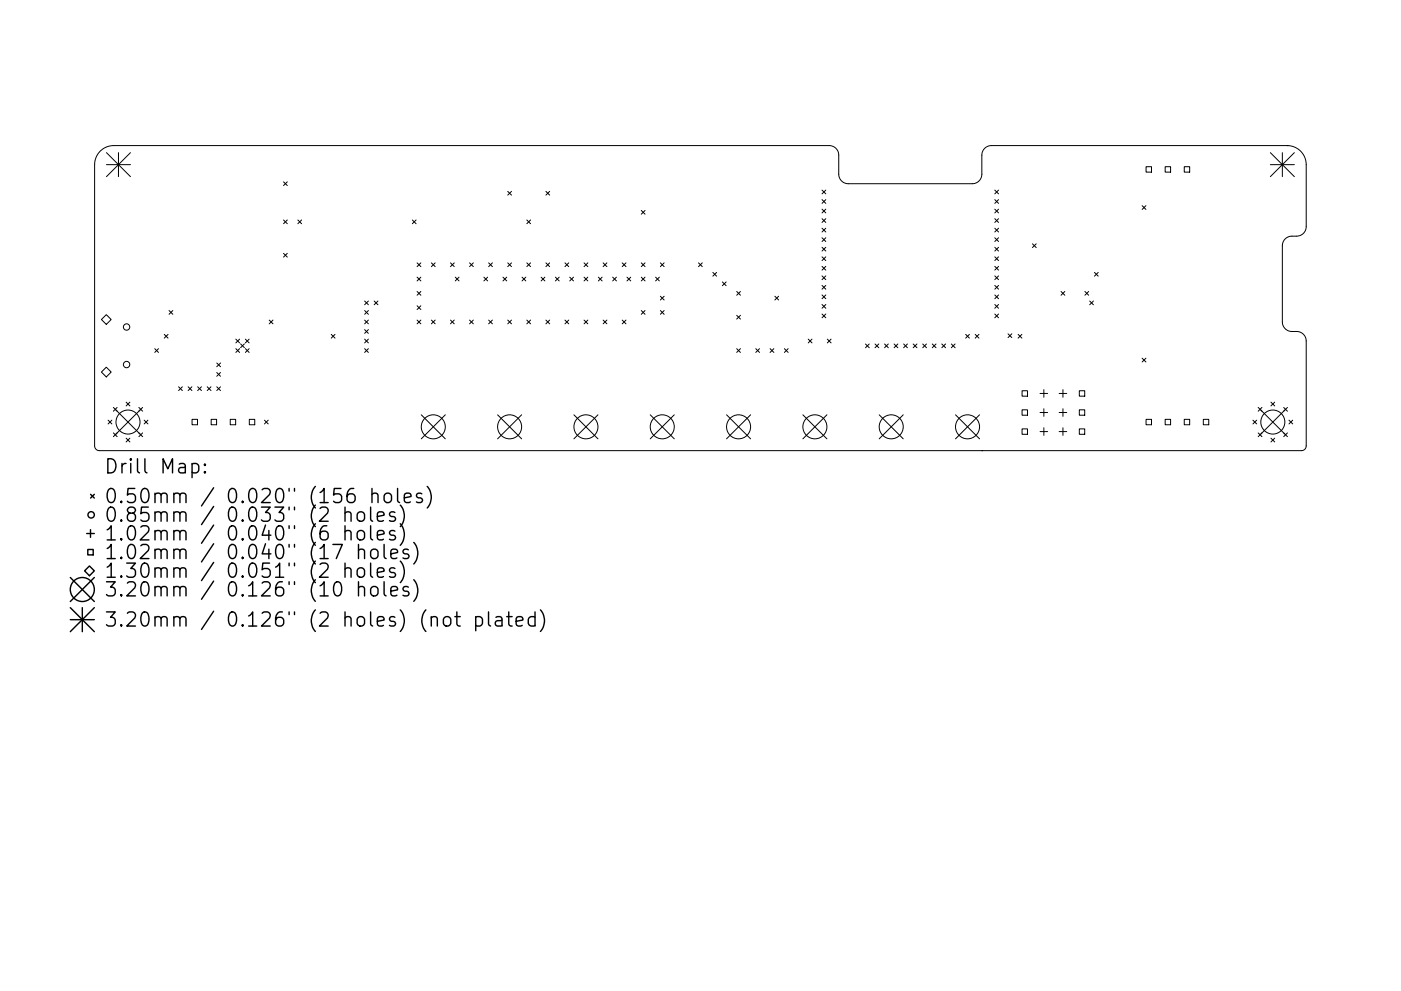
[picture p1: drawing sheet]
<svg xmlns="http://www.w3.org/2000/svg" width="297mm" height="210mm" viewBox="0 0 297 210" stroke-linecap="round" stroke-linejoin="round" font-family="sans-serif">
<defs><g id="words">
<g font-size="4.2">
<text x="22" y="100.5">Drill Map:</text>
<text x="22" y="106.8">0.50mm / 0.020&quot; (156 holes)</text>
<text x="22" y="110.7">0.85mm / 0.033&quot; (2 holes)</text>
<text x="22" y="114.7">1.02mm / 0.040&quot; (6 holes)</text>
<text x="22" y="118.7">1.02mm / 0.040&quot; (17 holes)</text>
<text x="22" y="122.6">1.30mm / 0.051&quot; (2 holes)</text>
<text x="22" y="126.6">3.20mm / 0.126&quot; (10 holes)</text>
<text x="22" y="133">3.20mm / 0.126&quot; (2 holes) (not plated)</text>
</g>
</g></defs>
<g fill="none" stroke="#000" stroke-width=".21">
<path d="M21.2 32.1a4 4 0 0 1 2.9-1.2h151.7a2.02 2.02 0 0 1 2 2v4.1a2.02 2.02 0 0 0 2.1 2h26.2a2.02 2.02 0 0 0 2.1-2v-4.1a2.02 2.02 0 0 1 2-2h62.7a4 4 0 0 1 4 4v13.2a2.02 2.02 0 0 1-2 2h-1a2.03 2.03 0 0 0-2 2v16.2a2.03 2.03 0 0 0 2 2h1a2.02 2.02 0 0 1 2 2.1v22.2a1.01 1.01 0 0 1-1 1h-254.8a1.01 1.01 0 0 1-1-1v-59.7a4 4 0 0 1 1.1-2.8zM22.6 32.4l5.1 5.1M22.6 34.9h5.1M25.1 32.4v5.1M27.7 32.4l-5.1 5.1M60.1 38.6l.8 .8M60.9 38.6l-.8 .8M243 35.4h1.1v1.1h-1.1zM247 35.4h1.2v1.1h-1.2zM251.1 35.4h1.1v1.1h-1.1zM269.3 34.9h5.1M269.3 32.4l5.1 5.1"/>
<path d="M271.9 32.4v5.1M272.9 30.9h.1M274.4 32.4l-5.1 5.1M60.1 46.7l.8 .8M60.1 53.8l.8 .7M60.9 46.7l-.8 .8M60.9 53.8l-.8 .7M63.2 46.7l.7 .8M63.9 46.7l-.7 .8M87.4 46.7l.8 .8M88.2 46.7l-.8 .8M88.4 55.8l.8 .8"/>
<path d="M88.4 58.8l.8 .8M89.2 58.8l-.8 .8M89.2 55.8l-.8 .8M91.5 55.8l.8 .8M92.3 55.8l-.8 .8M95.5 55.8l.8 .8M96.3 55.8l-.8 .8M96.5 58.8l.8 .8M97.3 58.8l-.8 .8M99.6 55.8l.8 .8M100.4 55.8l-.8 .8M102.6 58.8l.8 .8"/>
<path d="M103.4 58.8l-.8 .8M103.6 55.8l.8 .8M104.4 55.8l-.8 .8M106.6 58.8l.8 .8M107.4 58.8l-.8 .8M107.6 40.6l.8 .8M107.6 55.8l.8 .8M108.4 55.8l-.8 .8M108.4 40.6l-.8 .8M110.7 58.8l.8 .8M111.5 58.8l-.8 .8M111.7 46.7l.8 .8"/>
<path d="M111.7 55.8l.8 .8M112.5 55.8l-.8 .8M112.5 46.7l-.8 .8M114.7 58.8l.8 .8M115.5 58.8l-.8 .8M115.7 40.6l.8 .8M115.7 55.8l.8 .8M116.5 40.6l-.8 .8M116.5 55.8l-.8 .8M117.8 58.8l.8 .8M118.6 58.8l-.8 .8M119.8 55.8l.8 .8"/>
<path d="M120.6 55.8l-.8 .8M120.8 58.8l.8 .8M121.6 58.8l-.8 .8M123.8 58.8l.8 .8M123.8 55.8l.8 .8M124.6 55.8l-.8 .8M124.6 58.8l-.8 .8M126.9 58.8l.8 .8M127.7 58.8l-.8 .8M127.9 55.8l.8 .8M128.7 55.8l-.8 .8M129.9 58.8l.8 .8"/>
<path d="M130.7 58.8l-.8 .8M131.9 55.8l.8 .8M132.7 55.8l-.8 .8M132.9 58.8l.8 .8M133.7 58.8l-.8 .8M136 44.6l.8 .8M136 55.8l.8 .8M136 58.8l.8 .8M136.8 55.8l-.8 .8M136.8 44.6l-.8 .8M136.8 58.8l-.8 .8M139 58.8l.8 .8"/>
<path d="M139.8 58.8l-.8 .8M140 55.8l.8 .8M140.8 55.8l-.8 .8M148.1 55.8l.8 .8M148.9 55.8l-.8 .8M151.1 57.8l.8 .8M151.9 57.8l-.8 .8M153.2 59.8l.8 .8M154 59.8l-.8 .8M174.3 40.3l.8 .8M174.3 42.4l.8 .8M174.3 44.4l.8 .8"/>
<path d="M174.3 46.4l.8 .8M174.3 48.4l.8 .8M174.3 50.4l.8 .8M174.3 52.5l.8 .8M174.3 54.5l.8 .8M174.3 56.5l.8 .8M174.3 58.5l.8 .8M175.1 40.3l-.8 .8M175.1 42.4l-.8 .8M175.1 44.4l-.8 .8M175.1 46.4l-.8 .8M175.1 48.4l-.8 .8"/>
<path d="M175.1 50.4l-.8 .8M175.1 52.5l-.8 .8M175.1 54.5l-.8 .8M175.1 56.5l-.8 .8M175.1 58.5l-.8 .8M210.9 40.3l.8 .8M210.9 42.4l.8 .8M210.9 44.4l.8 .8M210.9 46.4l.8 .8M210.9 48.4l.8 .8M210.9 50.4l.8 .8M210.9 52.5l.8 .8"/>
<path d="M210.9 54.5l.8 .8M210.9 56.5l.8 .8M210.9 58.5l.8 .8M211.7 40.3l-.8 .8M211.7 42.4l-.8 .8M211.7 44.4l-.8 .8M211.7 46.4l-.8 .8M211.7 48.4l-.8 .8M211.7 50.4l-.8 .8M211.7 52.5l-.8 .8M211.7 54.5l-.8 .8M211.7 56.5l-.8 .8"/>
<path d="M211.7 58.5l-.8 .8M218.9 51.7l.8 .8M219.7 51.7l-.8 .8M232 57.8l.8 .8M232.8 57.8l-.8 .8M242.2 43.6l.8 .8M243 43.6l-.8 .8M21.5 67.8l1-1 1.1 1-1.1 1zM22.5 77.9l1.1 1-1.1 1.1-1-1.1zM32.8 74l.8 .8M33.6 74l-.8 .8M34.8 70.9l.8 .8"/>
<path d="M35.6 70.9l-.8 .8M35.8 65.9l.8 .8M36.6 65.9l-.8 .8M46 77l.8 .8M46 79l.8 .8M46.8 77l-.8 .8M46.8 79l-.8 .8M50 72l.8 .8M50 74l.8 .8M50.8 72l-.8 .8M50.8 74l-.8 .8M51 73l.8 .8"/>
<path d="M51.8 73l-.8 .8M52 74l.8 .8M52 72l.8 .8M52.8 74l-.8 .8M52.8 72l-.8 .8M57.1 67.9l.8 .8M57.9 67.9l-.8 .8M70.2 70.9l.8 .8M71 70.9l-.8 .8M77.3 63.9l.8 .8M77.3 65.9l.8 .8M77.3 67.9l.8 .8"/>
<path d="M77.3 69.9l.8 .8M77.3 72l.8 .8M77.3 74l.8 .8M78.1 67.9l-.8 .8M78.1 63.9l-.8 .8M78.1 65.9l-.8 .8M78.1 69.9l-.8 .8M78.1 72l-.8 .8M78.1 74l-.8 .8M79.3 63.9l.8 .8M80.1 63.9l-.8 .8M88.4 61.8l.8 .8"/>
<path d="M88.4 64.9l.8 .8M88.4 67.9l.8 .8M89.2 61.8l-.8 .8M89.2 64.9l-.8 .8M89.2 67.9l-.8 .8M91.5 67.9l.8 .8M92.3 67.9l-.8 .8M95.5 67.9l.8 .8M96.3 67.9l-.8 .8M99.6 67.9l.8 .8M100.4 67.9l-.8 .8M103.6 67.9l.8 .8"/>
<path d="M104.4 67.9l-.8 .8M107.6 67.9l.8 .8M108.4 67.9l-.8 .8M111.7 67.9l.8 .8M112.5 67.9l-.8 .8M115.7 67.9l.8 .8M116.5 67.9l-.8 .8M119.8 67.9l.8 .8M120.6 67.9l-.8 .8M123.8 67.9l.8 .8M124.6 67.9l-.8 .8M127.9 67.9l.8 .8"/>
<path d="M128.7 67.9l-.8 .8M131.9 67.9l.8 .8M132.7 67.9l-.8 .8M136 65.9l.8 .8M136.8 65.9l-.8 .8M140 65.9l.8 .8M140 62.9l.8 .7M140.8 62.9l-.8 .7M140.8 65.9l-.8 .8M156.2 61.8l.8 .8M156.2 66.9l.8 .8M156.2 74l.8 .8"/>
<path d="M157 61.8l-.8 .8M157 66.9l-.8 .8M157 74l-.8 .8M160.2 74l.8 .8M161 74l-.8 .8M163.3 74l.8 .8M164.1 74l-.8 .8M164.3 62.9l.8 .7M165.1 62.9l-.8 .7M166.3 74l.8 .8M167.1 74l-.8 .8M171.4 72l.8 .8"/>
<path d="M172.2 72l-.8 .8M174.3 60.6l.8 .8M174.3 62.6l.8 .8M174.3 64.6l.8 .8M174.3 66.6l.8 .8M175.1 60.6l-.8 .8M175.1 62.6l-.8 .8M175.1 64.6l-.8 .8M175.1 66.6l-.8 .8M175.4 72l.8 .8M176.2 72l-.8 .8M183.5 73l.8 .8"/>
<path d="M184.3 73l-.8 .8M185.5 73l.8 .8M186.3 73l-.8 .8M187.5 73l.8 .8M188.3 73l-.8 .8M189.6 73l.8 .8M190.4 73l-.8 .8M191.6 73l.8 .8M192.4 73l-.8 .8M193.6 73l.8 .8M194.4 73l-.8 .8M195.6 73l.8 .8"/>
<path d="M196.4 73l-.8 .8M197.7 73l.8 .8M198.5 73l-.8 .8M199.7 73l.8 .8M200.5 73l-.8 .8M201.7 73l.8 .8M202.5 73l-.8 .8M204.7 70.9l.8 .8M205.5 70.9l-.8 .8M206.8 70.9l.8 .8M207.6 70.9l-.8 .8M210.9 60.6l.8 .8"/>
<path d="M210.9 62.6l.8 .8M210.9 64.6l.8 .8M210.9 66.6l.8 .8M211.7 60.6l-.8 .8M211.7 62.6l-.8 .8M211.7 64.6l-.8 .8M211.7 66.6l-.8 .8M213.7 70.8l.8 .8M214.5 70.8l-.8 .8M215.9 70.9l.8 .8M216.7 70.9l-.8 .8M225 61.8l.8 .8"/>
<path d="M225.8 61.8l-.8 .8M230 61.8l.8 .8M230.8 61.8l-.8 .8M231 63.9l.8 .8M231.8 63.9l-.8 .8M242.2 76l.8 .8M243 76l-.8 .8M22.9 89.1l.8 .8M23.7 89.1l-.8 .8M24 86.4l6.2 6.2M24 91.9l.8 .7M24.8 86.4l-.8 .8"/>
<path d="M26.7 93l.8 .8M26.7 85.3l.8 .8M27.5 85.3l-.8 .8M27.5 93l-.8 .8M29.4 86.4l.8 .8M30.2 86.4l-6.2 6.2M30.2 91.9l-.8 .7M30.6 89.1l.8 .8M31.4 89.1l-.8 .8M37.9 82.1l.8 .8M38.7 82.1l-.8 .8M39.9 82.1l.8 .8"/>
<path d="M40.7 82.1l-.8 .8M40.7 89h1.2v1.1h-1.2zM41.9 82.1l.8 .8M42.7 82.1l-.8 .8M43.9 82.1l.8 .8M44.7 82.1l-.8 .8M44.8 89h1.1v1.1h-1.1zM46 82.1l.8 .8M46.8 82.1l-.8 .8M48.8 89h1.2v1.1h-1.2zM52.9 89h1.1v1.1h-1.1zM56.1 89.1l.8 .8"/>
<path d="M56.9 89.1l-.8 .8M89.3 88l5.1 5.1M94.4 88l-5.1 5.1M105.5 88l5.1 5.1M110.6 88l-5.1 5.1M121.7 88l5.1 5.1M126.8 88l-5.1 5.1M137.9 88l5.1 5.1M143 88l-5.1 5.1M154 88l5.1 5.1M159.1 88l-5.1 5.1M170.2 88l5.1 5.1"/>
<path d="M175.3 88l-5.1 5.1M186.4 88l5.1 5.1M191.5 88l-5.1 5.1M202.6 88l5.1 5.1M207.7 88l-5.1 5.1M208.2 95.6h.1M216.7 82.9h1.1v1.2h-1.1zM216.7 86.9h1.1v1.2h-1.1zM216.7 91h1.1v1.1h-1.1zM220.5 83.5h1.6M220.5 87.5h1.6M220.5 91.6h1.6"/>
<path d="M221.3 82.7v1.6M221.3 86.7v1.6M221.3 90.8v1.6M224.6 83.5h1.6M224.6 87.5h1.6M224.6 91.6h1.6M225.4 82.7v1.6M225.4 86.7v1.6M225.4 90.8v1.6M228.8 82.9h1.2v1.2h-1.2zM228.8 91h1.2v1.1h-1.2zM228.8 86.9h1.2v1.2h-1.2z"/>
<path d="M243 89h1.1v1.1h-1.1zM247 89h1.2v1.1h-1.2zM251.1 89h1.1v1.1h-1.1zM255.1 89h1.2v1.1h-1.2zM265.6 89.1l.8 .8M266.4 89.1l-.8 .8M266.8 86.4l6.2 6.2M266.8 91.9l.8 .7M267.6 86.4l-.8 .8M269.5 93l.8 .8M269.5 85.3l.8 .8M270.3 85.3l-.8 .8"/>
<path d="M270.3 93l-.8 .8M272.2 86.4l.8 .8M273 86.4l-6.2 6.2M273 91.9l-.8 .7M273.3 89.1l.8 .8M274.1 89.1l-.8 .8"/>
<circle cx="26.8" cy="77.3" r=".68"/>
<circle cx="26.8" cy="69.4" r=".68"/>
<circle cx="27.1" cy="89.5" r="2.55"/>
<circle cx="91.9" cy="90.6" r="2.55"/>
<circle cx="108" cy="90.6" r="2.55"/>
<circle cx="124.2" cy="90.6" r="2.55"/>
<circle cx="140.4" cy="90.6" r="2.55"/>
<circle cx="156.6" cy="90.6" r="2.55"/>
<circle cx="172.8" cy="90.6" r="2.55"/>
<circle cx="189" cy="90.6" r="2.55"/>
<circle cx="205.1" cy="90.6" r="2.55"/>
<circle cx="269.9" cy="89.5" r="2.55"/>
</g>
<g fill="none" stroke="#000" stroke-width=".3">
<path d="M40.7 98.5l.9-.2 .6 .6v.9l-.3 .4-.3 .1-.9-.1M43.4 98.5l.2 .1-.2 .2-.1-.2 .1-.1v.3M18.4 113.2h1.6M18.6 116.6h1.2v1.1h-1.2zM19.2 112.4v1.6M19.2 104.9l.8 .8M20 104.9l-.8 .8M43.4 100l.2 .2-.2 .1-.1-.1 .1-.2v.3M73.1 108.9a.74 .74 0 0 1 1.3 .1v1.6M73.1 112.8a.75 .75 0 0 1 1.3 .2v1.6M73.1 107.6v3M73.1 111.6v3"/>
<path d="M73.1 119.5v3M75.9 112.8a.81 .81 0 0 1 .8-.3 .81 .81 0 0 1 .6 .6v.9a.81 .81 0 0 1-.8 .6 .81 .81 0 0 1-.8-.6v-.9zM76 108.7a.81 .81 0 0 1 1.3 .5v.8a.81 .81 0 0 1-.8 .6 .81 .81 0 0 1-.8-.6v-.8zM76 116.8a.74 .74 0 0 1 1.3 .1v1.6M76 115.5v3M78.6 107.6v2.6l.4 .4M78.6 111.6v2.5l.4 .5M78.6 119.5v2.5l.4 .5M78.9 104.9a.74 .74 0 0 1 1.2 .2v1.5M78.9 116.7a.81 .81 0 0 1 1.2 .4v.8a.81 .81 0 0 1-.7 .6 .81 .81 0 0 1-.8-.6v-.8zM78.9 103.6v3M80 109.6l1.4-.3-.1-.6-.9-.1-.4 .4v1.2l.1 .2 .3 .2 .9-.2"/>
<path d="M80 113.6l1.4-.3-.1-.6-.9-.1-.4 .4v1.1l.1 .3 .3 .2 .9-.2M81.4 115.5v2.6l.5 .4M81.6 104.9a.81 .81 0 0 1 .8-.3 .81 .81 0 0 1 .6 .6v.9a.81 .81 0 0 1-.8 .6 .81 .81 0 0 1-.8-.6v-.9zM82.9 117.5l1.4-.3-.2-.5-.8-.2-.4 .4v1.2l.1 .3 .3 .1 .8-.1M83.7 108.7l-.7-.1-.4 .4 .1 .4 1 .3 .2 .3-.2 .4-.3 .2-.8-.2M83.7 112.7l-.7-.1-.4 .4 .1 .4 1 .3 .2 .3-.2 .4-.3 .2-.8-.2M84.3 103.6v2.6l.4 .4M84.9 107.2a3.4 3.4 0 0 1 0 4.5M84.9 111.1a3.4 3.4 0 0 1 0 4.6M84.9 119a3.4 3.4 0 0 1 0 4.6M85.7 105.6l1.4-.3-.1-.5-.9-.2-.4 .5v1.1l.2 .3 .2 .1 .9-.1M86.6 116.7l-.7-.2-.5 .4 .2 .5 1 .3 .1 .2-.1 .5-.3 .1-.9-.1"/>
<path d="M87.7 115.1a3.4 3.4 0 0 1 0 4.6M89.4 104.8l-.7-.2-.4 .5 .1 .4 1 .3 .2 .3-.2 .4-.3 .1-.8-.1M90.6 103.2a3.4 3.4 0 0 1 0 4.6M14.9 122.5l5.1 5.1M14.9 128.9l5.1 5.1M14.9 131.5h5.1M17.5 128.9v5.1M19 120.1l1 1-1 1-1.1-1zM20 122.5l-5.1 5.1M20 128.9l-5.1 5.1M73.1 120.8a.75 .75 0 0 1 1.3 .1v1.6M75.9 120.8a.81 .81 0 0 1 .8-.3 .81 .81 0 0 1 .6 .5v.9a.81 .81 0 0 1-.8 .6 .81 .81 0 0 1-.8-.6v-.9z"/>
<path d="M76 124.7a.74 .74 0 0 1 1.3 .2v1.5M76 123.4v3M78.7 124.7a.81 .81 0 0 1 .8-.3 .81 .81 0 0 1 .6 .6v.9a.81 .81 0 0 1-.7 .6 .81 .81 0 0 1-.8-.6v-.9zM80 121.5l1.4-.3-.1-.6-.9-.1-.4 .4v1.1l.1 .3 .3 .2 .9-.2M81.4 123.4v2.6l.5 .4M82.9 125.4l1.4-.3-.2-.5-.8-.2-.4 .5v1.1l.1 .3 .3 .1 .8-.1M83.7 120.6l-.7-.1-.4 .4 .1 .4 1 .3 .2 .3-.2 .4-.3 .2-.8-.2M86.6 124.6l-.7-.2-.5 .5 .2 .4 1 .3 .1 .3-.1 .4-.3 .1-.9-.1M87.7 123a3.4 3.4 0 0 1 0 4.6M94.1 131.1a.81 .81 0 0 1 .9-.3 .81 .81 0 0 1 .6 .6v.9a.81 .81 0 0 1-.8 .6 .81 .81 0 0 1-.8-.6v-.9zM96.4 130.8h1.2M96.9 129.8v2.6l.1 .3 .6 .1"/>
<path d="M100.9 131l.8-.2 .6 .6v.9l-.3 .4-.3 .1-.8-.1M100.9 130.8v3M103.6 129.8v2.6l.4 .4M105.1 131l.3-.2 .9 .2 .1 .3v1.5M106.4 131.5l-1 .2a.59 .59 0 0 0-.4 .6 .59 .59 0 0 0 .4 .5l1-.1M107.4 130.8h1.2M107.9 129.8v2.6l.1 .3 .6 .1M109.4 131.8l1.5-.3-.2-.5-.8-.2-.5 .5v1.1l.2 .3 .3 .1 .8-.1M113.4 131l-.8-.2-.6 .6v.9l.3 .4 .3 .1 .8-.1M113.4 129.8v3M114.6 129.4a3.4 3.4 0 0 1 0 4.6"/>
<circle cx="19.3" cy="109.2" r=".68"/>
<circle cx="17.5" cy="125.1" r="2.55"/>
</g>
<use href="#words"/>
</svg>
